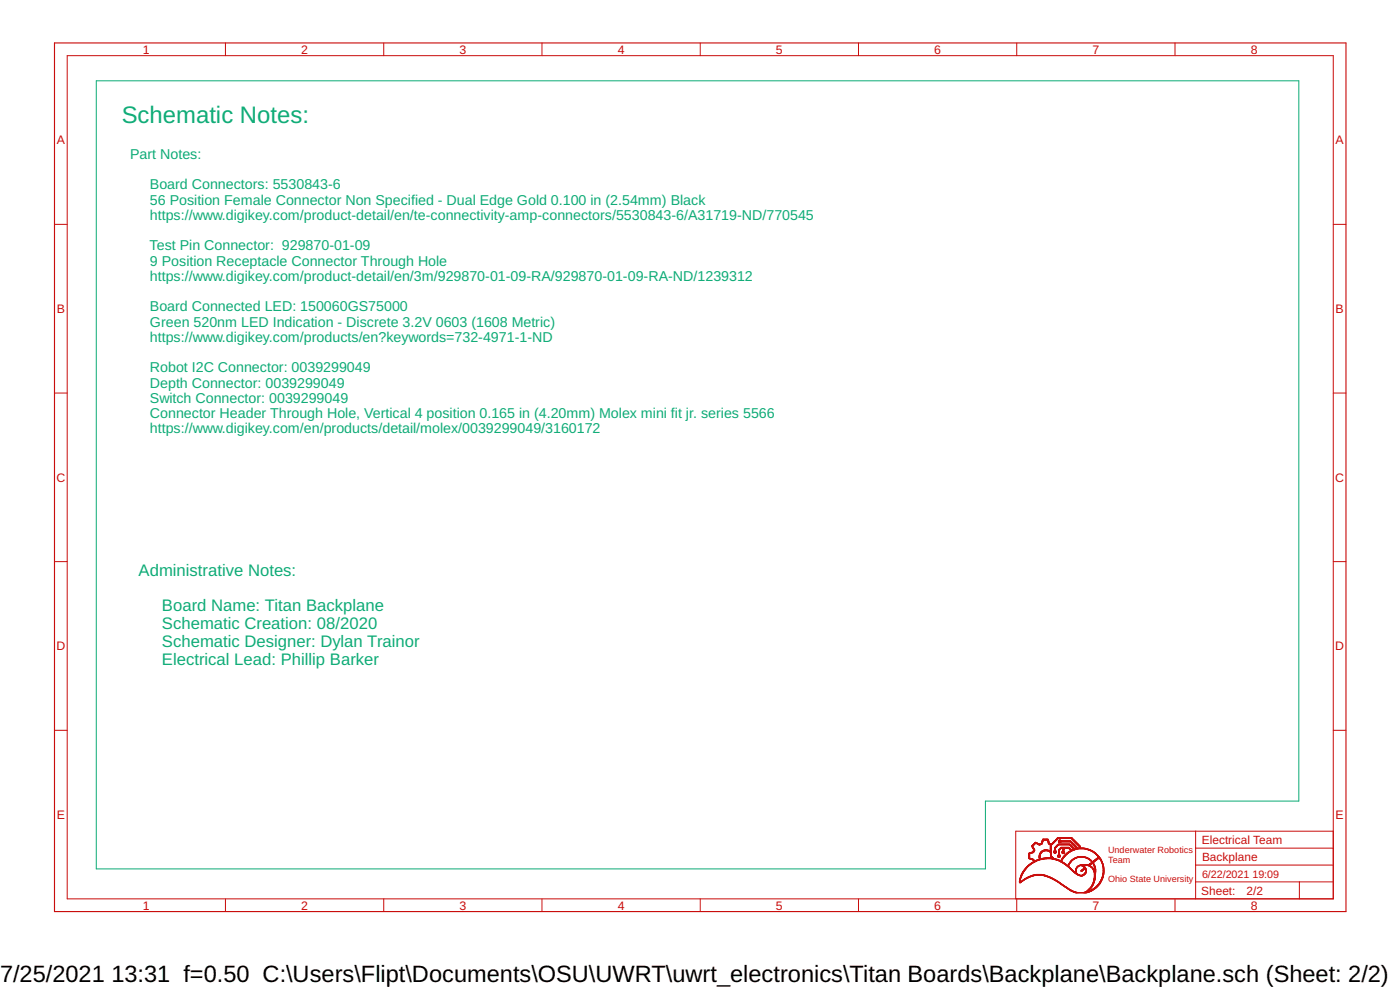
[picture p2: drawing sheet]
<svg xmlns="http://www.w3.org/2000/svg" width="210mm" height="148mm" viewBox="0 0 210 148" stroke-linecap="round" stroke-linejoin="round" font-family="sans-serif">
<defs><g id="words">
<text font-size="3.6" fill="#0dab76" x="18.2" y="18.5">Schematic Notes:</text>
<g font-size="3.5">
<text x="0" y="147.2">7/25/2021</text>
<text x="16.7" y="147.2">13:31 f=0.50 C:\Users\Flipt\Documents\OSU\UWRT\uwrt_electronics\Titan Boards\Backplane\Backplane.sch (Sheet: 2/2)</text>
</g>
<g font-size="2.5" fill="#0dab76">
<text x="20.8" y="86.3">Administrative Notes:</text>
<text x="24.3" y="91.6">Board Name: Titan Backplane</text>
<text x="24.3" y="94.3">Schematic Creation: 08/2020</text>
<text x="24.3" y="96.9">Schematic Designer: Dylan Trainor</text>
<text x="24.3" y="99.6">Electrical Lead: Phillip Barker</text>
</g>
<g font-size="2.1" fill="#0dab76">
<text x="19.5" y="23.8">Part Notes:</text>
<text x="22.5" y="28.4">Board Connectors: 5530843-6</text>
<text x="22.5" y="30.6">56 Position Female Connector Non Specified - Dual Edge Gold 0.100 in (2.54mm) Black</text>
<text x="22.5" y="32.9">https://www.digikey.com/product-detail/en/te-connectivity-amp-connectors/5530843-6/A31719-ND/770545</text>
<text x="22.4" y="37.5">Test Pin Connector: 929870-01-09</text>
<text x="22.5" y="39.8">9 Position Receptacle Connector Through Hole</text>
<text x="22.5" y="42.1">https://www.digikey.com/product-detail/en/3m/929870-01-09-RA/929870-01-09-RA-ND/1239312</text>
<text x="22.5" y="46.6">Board Connected LED: 150060GS75000</text>
<text x="22.5" y="48.9">Green 520nm LED Indication - Discrete 3.2V 0603 (1608 Metric)</text>
<text x="22.5" y="51.2">https://www.digikey.com/products/en?keywords=732-4971-1-ND</text>
<text x="22.5" y="55.8">Robot I2C Connector: 0039299049</text>
<text x="22.5" y="58.1">Depth Connector: 0039299049</text>
<text x="22.5" y="60.4">Switch Connector: 0039299049</text>
<text x="22.5" y="62.6">Connector Header Through Hole, Vertical 4 position 0.165 in (4.20mm) Molex mini fit jr. series 5566</text>
<text x="22.5" y="64.9">https://www.digikey.com/en/products/detail/molex/0039299049/3160172</text>
</g>
<g font-size="1.8" fill="#c90d0c">
<text x="21.4" y="8.1">1</text>
<text x="45.2" y="8.1">2</text>
<text x="68.9" y="8.1">3</text>
<text x="92.6" y="8.1">4</text>
<text x="116.3" y="8.1">5</text>
<text x="140.1" y="8.1">6</text>
<text x="163.8" y="8.1">7</text>
<text x="187.5" y="8.1">8</text>
<text x="8.5" y="21.6">A</text>
<text x="200.2" y="21.6">A</text>
<text x="8.5" y="46.9">B</text>
<text x="200.2" y="46.9">B</text>
<text x="8.5" y="72.2">C</text>
<text x="200.2" y="72.2">C</text>
<text x="8.5" y="97.4">D</text>
<text x="200.2" y="97.4">D</text>
<text x="8.5" y="122.7">E</text>
<text x="200.2" y="122.7">E</text>
<text x="180.2" y="126.5">Electrical Team</text>
<text x="180.2" y="129">Backplane</text>
<text x="21.4" y="136.3">1</text>
<text x="45.2" y="136.3">2</text>
<text x="68.9" y="136.3">3</text>
<text x="92.6" y="136.3">4</text>
<text x="116.3" y="136.3">5</text>
<text x="140.1" y="136.3">6</text>
<text x="163.8" y="136.3">7</text>
<text x="180.1" y="134.1">Sheet:</text>
<text x="186.9" y="134">2/2</text>
<text x="187.5" y="136.3">8</text>
</g>
<g font-size="1.6" fill="#c90d0c">
<text x="180.2" y="131.5">6/22/2021</text>
<text x="187.8" y="131.5">19:09</text>
</g>
<g font-size="1.4" fill="#c90d0c">
<text x="166.1" y="127.8">Underwater Robotics</text>
<text x="166.1" y="129.2">Team</text>
<text x="166.1" y="132.1">Ohio State University</text>
</g>
</g></defs>
<g fill="#c90d0c" stroke="#c90d0c" stroke-width=".15">
<path d="M161.3 133.7l1.6 .1z"/>
<path d="M161.2 133.7l.5 .1z"/>
<path d="M162.3 133.7l.7 .1z"/>
<path d="M161.1 133.7h.4z"/>
<path d="M162.5 133.7h.5z"/>
<path d="M162.5 133.7h.6z"/>
<path d="M161.1 133.6l.3 .1z"/>
<path d="M162.6 133.6l.6 .1z"/>
<path d="M161 133.6l.3 .1z"/>
<path d="M162.7 133.6l.5 .1z"/>
<path d="M160.9 133.6h.3z"/>
<path d="M162.7 133.6h.6z"/>
<path d="M160.9 133.6h.2z"/>
<path d="M162.8 133.6h.6z"/>
<path d="M160.8 133.6h.3z"/>
<path d="M162.8 133.6h.3z"/>
<path d="M163.1 133.6h.3z"/>
<path d="M160.8 133.5l.2 .1z"/>
<path d="M162.9 133.5l.2 .1z"/>
<path d="M163.2 133.5l.3 .1z"/>
<path d="M160.7 133.5l.3 .1z"/>
<path d="M163.3 133.5l.2 .1z"/>
<path d="M160.7 133.5h.2z"/>
<path d="M162.9 133.5h.2z"/>
<path d="M163.3 133.5h.3z"/>
<path d="M160.6 133.5h.3z"/>
<path d="M162.9 133.5h.3z"/>
<path d="M160.6 133.5h.2z"/>
<path d="M163 133.5h.2z"/>
<path d="M163.4 133.5h.2z"/>
<path d="M160.5 133.4l.3 .1z"/>
<path d="M163 133.4l.2 .1z"/>
<path d="M163.4 133.4l.3 .1z"/>
<path d="M160.5 133.4l.2 .1z"/>
<path d="M163.5 133.4l.2 .1z"/>
<path d="M160.5 133.4h.2z"/>
<path d="M163.1 133.4h.1z"/>
<path d="M163.5 133.4h.3z"/>
<path d="M160.4 133.3l.2 .1z"/>
<path d="M163.1 133.3l.2 .1z"/>
<path d="M163.6 133.3l.2 .1z"/>
<path d="M163.6 133.3l.3 .1z"/>
<path d="M160.4 133.3h.1z"/>
<path d="M163.1 133.3h.2z"/>
<path d="M163.7 133.3h.2z"/>
<path d="M160.3 133.3h.2z"/>
<path d="M163.2 133.3h.1z"/>
<path d="M160.3 133.2l.1 .1z"/>
<path d="M163.2 133.2l.2 .1z"/>
<path d="M163.8 133.2l.2 .1z"/>
<path d="M160.2 133.2l.2 .1z"/>
<path d="M163.3 133.2l.1 .1z"/>
<path d="M160.2 133.2h.1z"/>
<path d="M163.2 133.2h.2z"/>
<path d="M163.8 133.2h.2z"/>
<path d="M163.3 133.2h.1z"/>
<path d="M163.9 133.2h.2z"/>
<path d="M160.1 133.2h.2z"/>
<path d="M160.1 133.1l.2 .1z"/>
<path d="M163.3 133.1l.2 .1z"/>
<path d="M163.9 133.1l.2 .1z"/>
<path d="M160.1 133.1l.1 .1z"/>
<path d="M164 133.1l.2 .1z"/>
<path d="M160 133.1h.2z"/>
<path d="M163.4 133.1h.1z"/>
<path d="M164 133.1h.2z"/>
<path d="M160 133.1h.1z"/>
<path d="M163.4 133.1h.2z"/>
<path d="M164 133.1h.3z"/>
<path d="M160 133l.1 .1z"/>
<path d="M163.4 133l.2 .1z"/>
<path d="M164.1 133l.2 .1z"/>
<path d="M159.9 133l.2 .1z"/>
<path d="M159.9 133h.1z"/>
<path d="M163.5 133h.1z"/>
<path d="M164.2 133h.1z"/>
<path d="M164.2 133h.2z"/>
<path d="M159.8 132.9l.2 .1z"/>
<path d="M163.5 132.9l.1 .1z"/>
<path d="M164.2 132.9l.2 .1z"/>
<path d="M159.8 132.9l.1 .1z"/>
<path d="M159.7 132.9h.2z"/>
<path d="M163.5 132.9h.2z"/>
<path d="M164.3 132.9h.1z"/>
<path d="M163.6 132.9h.1z"/>
<path d="M164.3 132.9h.2z"/>
<path d="M159.7 132.8l.1 .1z"/>
<path d="M163.6 132.8l.1 .1z"/>
<path d="M164.3 132.8l.2 .1z"/>
<path d="M159.6 132.8l.2 .1z"/>
<path d="M164.4 132.8l.1 .1z"/>
<path d="M159.6 132.8h.1z"/>
<path d="M163.6 132.8h.1z"/>
<path d="M164.4 132.8h.1z"/>
<path d="M163.6 132.8h.2z"/>
<path d="M159.5 132.8h.2z"/>
<path d="M164.4 132.8h.2z"/>
<path d="M159.5 132.7l.1 .1z"/>
<path d="M163.7 132.7l.1 .1z"/>
<path d="M164.4 132.7l.2 .1z"/>
<path d="M159.4 132.7h.2z"/>
<path d="M163.7 132.7h.1z"/>
<path d="M164.5 132.7h.1z"/>
<path d="M159.4 132.7h.1z"/>
<path d="M164.5 132.7h.2z"/>
<path d="M159.3 132.6l.2 .1z"/>
<path d="M163.7 132.6l.1 .1z"/>
<path d="M164.5 132.6l.2 .1z"/>
<path d="M159.3 132.6l.1 .1z"/>
<path d="M163.7 132.6l.2 .1z"/>
<path d="M159.3 132.6h.1z"/>
<path d="M163.7 132.6h.2z"/>
<path d="M164.5 132.6h.2z"/>
<path d="M164.6 132.6h.2z"/>
<path d="M159.2 132.5l.1 .1z"/>
<path d="M163.8 132.5l.1 .1z"/>
<path d="M164.6 132.5l.2 .1z"/>
<path d="M159.1 132.5h.2z"/>
<path d="M163.8 132.5h.1z"/>
<path d="M164.6 132.5h.2z"/>
<path d="M164.7 132.5h.1z"/>
<path d="M159.1 132.5h.1z"/>
<path d="M159 132.4l.2 .1z"/>
<path d="M163.8 132.4l.1 .1z"/>
<path d="M164.7 132.4l.2 .1z"/>
<path d="M163.8 132.4l.2 .1z"/>
<path d="M159 132.4h.1z"/>
<path d="M163.8 132.4h.2z"/>
<path d="M164.7 132.4h.2z"/>
<path d="M158.9 132.4h.2z"/>
<path d="M163.9 132.4h.1z"/>
<path d="M164.8 132.4h.1z"/>
<path d="M158.9 132.3l.1 .1z"/>
<path d="M163.9 132.3l.1 .1z"/>
<path d="M164.8 132.3l.1 .1z"/>
<path d="M158.9 132.3h.1z"/>
<path d="M163.9 132.3h.1z"/>
<path d="M164.8 132.3h.2z"/>
<path d="M158.8 132.2l.1 .1z"/>
<path d="M163.9 132.2l.1 .1z"/>
<path d="M164.8 132.2l.2 .1z"/>
<path d="M152.9 132.2l.1 .1z"/>
<path d="M152.9 132.2h.1z"/>
<path d="M158.7 132.2h.2z"/>
<path d="M163.9 132.2h.1z"/>
<path d="M164.9 132.2h.1z"/>
<path d="M152.8 132.2h.3z"/>
<path d="M158.7 132.2h.1z"/>
<path d="M152.8 132.1l.1 .1z"/>
<path d="M153 132.1l.1 .1z"/>
<path d="M158.7 132.1l.1 .1z"/>
<path d="M163.9 132.1l.1 .1z"/>
<path d="M164.9 132.1l.2 .1z"/>
<path d="M158.6 132.1l.1 .1z"/>
<path d="M164.9 132.1l.1 .1z"/>
<path d="M152.8 132.1h.1z"/>
<path d="M153 132.1h.1z"/>
<path d="M158.6 132.1h.1z"/>
<path d="M163.9 132.1h.2z"/>
<path d="M164.9 132.1h.2z"/>
<path d="M153.1 132.1h.1z"/>
<path d="M158.5 132.1h.2z"/>
<path d="M164 132.1h.1z"/>
<path d="M165 132.1h.1z"/>
<path d="M152.8 132l.1 .1z"/>
<path d="M153.1 132l.1 .1z"/>
<path d="M158.5 132l.1 .1z"/>
<path d="M164 132l.1 .1z"/>
<path d="M165 132l.1 .1z"/>
<path d="M153.1 132l.2 .1z"/>
<path d="M158.4 132l.2 .1z"/>
<path d="M152.8 132h.1z"/>
<path d="M153.2 132h.1z"/>
<path d="M158.4 132h.1z"/>
<path d="M164 132h.1z"/>
<path d="M165 132h.1z"/>
<path d="M158.3 132h.2z"/>
<path d="M152.9 132h.1z"/>
<path d="M153.2 132h.2z"/>
<path d="M152.9 131.9l.1 .1z"/>
<path d="M153.2 131.9l.2 .1z"/>
<path d="M158.3 131.9l.1 .1z"/>
<path d="M164 131.9l.1 .1z"/>
<path d="M165 131.9l.1 .1z"/>
<path d="M153.3 131.9l.1 .1z"/>
<path d="M165 131.9l.2 .1z"/>
<path d="M152.9 131.9h.1z"/>
<path d="M153.3 131.9h.1z"/>
<path d="M158.2 131.9h.2z"/>
<path d="M164 131.9h.1z"/>
<path d="M165 131.9h.2z"/>
<path d="M153.3 131.9h.2z"/>
<path d="M165.1 131.9h.1z"/>
<path d="M152.9 131.8l.1 .1z"/>
<path d="M153.4 131.8l.1 .1z"/>
<path d="M158.2 131.8l.1 .1z"/>
<path d="M164 131.8l.1 .1z"/>
<path d="M165.1 131.8l.1 .1z"/>
<path d="M158.1 131.8l.2 .1z"/>
<path d="M152.9 131.8h.1z"/>
<path d="M153.4 131.8h.2z"/>
<path d="M158.1 131.8h.1z"/>
<path d="M164 131.8h.1z"/>
<path d="M165.1 131.8h.1z"/>
<path d="M158 131.8h.2z"/>
<path d="M153.5 131.8h.1z"/>
<path d="M152.9 131.7l.1 .1z"/>
<path d="M153.5 131.7l.2 .1z"/>
<path d="M157.9 131.7l.2 .1z"/>
<path d="M164 131.7l.1 .1z"/>
<path d="M165.1 131.7l.1 .1z"/>
<path d="M164 131.7l.2 .1z"/>
<path d="M152.9 131.7h.1z"/>
<path d="M153.6 131.7h.1z"/>
<path d="M157.9 131.7h.2z"/>
<path d="M164 131.7h.2z"/>
<path d="M165.1 131.7h.2z"/>
<path d="M153.6 131.7h.2z"/>
<path d="M157.8 131.7h.2z"/>
<path d="M152.9 131.6l.1 .1z"/>
<path d="M153.7 131.6l.1 .1z"/>
<path d="M157.8 131.6l.1 .1z"/>
<path d="M164 131.6l.2 .1z"/>
<path d="M165.2 131.6l.1 .1z"/>
<path d="M153.7 131.6l.2 .1z"/>
<path d="M157.7 131.6l.2 .1z"/>
<path d="M153.8 131.6h.1z"/>
<path d="M157.6 131.6h.3z"/>
<path d="M164 131.6h.2z"/>
<path d="M165.2 131.6h.1z"/>
<path d="M153.8 131.6h.2z"/>
<path d="M157.6 131.6h.2z"/>
<path d="M153 131.5v.1z"/>
<path d="M153.9 131.5l.2 .1z"/>
<path d="M157.5 131.5l.3 .1z"/>
<path d="M164 131.5l.2 .1z"/>
<path d="M165.2 131.5l.1 .1z"/>
<path d="M153 131.5l.1 .1z"/>
<path d="M157.5 131.5l.2 .1z"/>
<path d="M164.1 131.5l.1 .1z"/>
<path d="M165.2 131.5l.2 .1z"/>
<path d="M153 131.5h.1z"/>
<path d="M153.9 131.5h.3z"/>
<path d="M157.4 131.5h.2z"/>
<path d="M164.1 131.5h.1z"/>
<path d="M165.2 131.5h.2z"/>
<path d="M154 131.5h.2z"/>
<path d="M153 131.4l.1 .1z"/>
<path d="M154 131.4l.2 .1z"/>
<path d="M157.3 131.4l.2 .1z"/>
<path d="M164.1 131.4l.1 .1z"/>
<path d="M165.2 131.4l.2 .1z"/>
<path d="M154.1 131.4l.2 .1z"/>
<path d="M153 131.4h.1z"/>
<path d="M154.1 131.4h.2z"/>
<path d="M157.2 131.4h.3z"/>
<path d="M164.1 131.4h.1z"/>
<path d="M165.2 131.4h.2z"/>
<path d="M154.2 131.4h.2z"/>
<path d="M157.2 131.4h.2z"/>
<path d="M157.1 131.4h.3z"/>
<path d="M165.3 131.4h.1z"/>
<path d="M153 131.3l.1 .1z"/>
<path d="M154.2 131.3l.3 .1z"/>
<path d="M157.1 131.3l.3 .1z"/>
<path d="M164.1 131.3l.1 .1z"/>
<path d="M165.3 131.3l.1 .1z"/>
<path d="M154.3 131.3l.2 .1z"/>
<path d="M157 131.3l.3 .1z"/>
<path d="M153 131.3h.1z"/>
<path d="M154.3 131.3h.3z"/>
<path d="M156.9 131.3h.3z"/>
<path d="M164.1 131.3h.1z"/>
<path d="M165.3 131.3h.1z"/>
<path d="M154.4 131.3h.3z"/>
<path d="M153 131.3h.2z"/>
<path d="M156.8 131.3h.3z"/>
<path d="M153.1 131.2l.1 .1z"/>
<path d="M154.5 131.2l.3 .1z"/>
<path d="M156.7 131.2l.3 .1z"/>
<path d="M164.1 131.2l.1 .1z"/>
<path d="M165.3 131.2l.1 .1z"/>
<path d="M154.5 131.2l.4 .1z"/>
<path d="M156.6 131.2l.4 .1z"/>
<path d="M162 131.2l.3 .1z"/>
<path d="M153.1 131.2h.1z"/>
<path d="M154.6 131.2h.4z"/>
<path d="M156.5 131.2h.4z"/>
<path d="M161.9 131.2h.4z"/>
<path d="M164.1 131.2h.1z"/>
<path d="M165.3 131.2h.1z"/>
<path d="M153.1 131.1l.1 .1z"/>
<path d="M154.7 131.1l.4 .1z"/>
<path d="M156.4 131.1l.4 .1z"/>
<path d="M161.8 131.1l.6 .1z"/>
<path d="M164.1 131.1l.1 .1z"/>
<path d="M165.3 131.1l.1 .1z"/>
<path d="M154.7 131.1l.6 .1z"/>
<path d="M156.3 131.1l.5 .1z"/>
<path d="M153.1 131.1h.1z"/>
<path d="M154.8 131.1h.5z"/>
<path d="M156.2 131.1h.5z"/>
<path d="M161.7 131.1h.3z"/>
<path d="M162.2 131.1h.3z"/>
<path d="M164.1 131.1h.1z"/>
<path d="M154.9 131.1h1.7z"/>
<path d="M161.6 131.1h.3z"/>
<path d="M162.3 131.1h.2z"/>
<path d="M155 131.1h1.5z"/>
<path d="M161.6 131.1h.2z"/>
<path d="M165.3 131.1h.2z"/>
<path d="M153.1 131l.1 .1z"/>
<path d="M155.1 131l1.3 .1z"/>
<path d="M161.6 131l.2 .1z"/>
<path d="M162.3 131l.3 .1z"/>
<path d="M164.1 131l.1 .1z"/>
<path d="M165.3 131l.2 .1z"/>
<path d="M155.3 131l.9 .1z"/>
<path d="M161.5 131l.2 .1z"/>
<path d="M162.4 131l.2 .1z"/>
<path d="M153.1 131h.2z"/>
<path d="M155.4 131h.7z"/>
<path d="M161.5 131h.2z"/>
<path d="M162.4 131h.2z"/>
<path d="M164.1 131h.1z"/>
<path d="M165.4 131h.1z"/>
<path d="M161.5 131h.1z"/>
<path d="M162.5 131h.1z"/>
<path d="M153.2 131h.1z"/>
<path d="M161.4 131h.2z"/>
<path d="M162.5 131h.2z"/>
<path d="M153.2 130.9l.1 .1z"/>
<path d="M161.4 130.9l.2 .1z"/>
<path d="M162.5 130.9l.2 .1z"/>
<path d="M164.1 130.9l.1 .1z"/>
<path d="M165.4 130.9l.1 .1z"/>
<path d="M161.4 130.9l.1 .1z"/>
<path d="M153.2 130.9h.1z"/>
<path d="M161.3 130.9h.2z"/>
<path d="M162.6 130.9h.1z"/>
<path d="M164.1 130.9h.1z"/>
<path d="M165.4 130.9h.1z"/>
<path d="M162.6 130.9h.2z"/>
<path d="M164.1 130.9h.2z"/>
<path d="M153.2 130.8l.2 .1z"/>
<path d="M161.2 130.8l.3 .1z"/>
<path d="M162.6 130.8l.2 .1z"/>
<path d="M164.1 130.8l.2 .1z"/>
<path d="M165.4 130.8l.1 .1z"/>
<path d="M161.2 130.8l.2 .1z"/>
<path d="M153.2 130.8h.2z"/>
<path d="M161.2 130.8h.2z"/>
<path d="M162.7 130.8h.1z"/>
<path d="M164.1 130.8h.2z"/>
<path d="M165.4 130.8h.1z"/>
<path d="M153.3 130.8h.1z"/>
<path d="M153.3 130.7l.1 .1z"/>
<path d="M161.1 130.7l.2 .1z"/>
<path d="M161.3 130.7l.1 .1z"/>
<path d="M162.7 130.7l.1 .1z"/>
<path d="M164.1 130.7l.2 .1z"/>
<path d="M165.4 130.7l.1 .1z"/>
<path d="M161.1 130.7l.1 .1z"/>
<path d="M162.7 130.7l.2 .1z"/>
<path d="M164.1 130.7l.1 .1z"/>
<path d="M153.3 130.7h.1z"/>
<path d="M161.1 130.7h.1z"/>
<path d="M161.3 130.7h.1z"/>
<path d="M162.7 130.7h.1z"/>
<path d="M164.1 130.7h.2z"/>
<path d="M165.4 130.7h.1z"/>
<path d="M161 130.7h.2z"/>
<path d="M162.7 130.7h.2z"/>
<path d="M164 130.7h.3z"/>
<path d="M153.3 130.6l.2 .1z"/>
<path d="M161 130.6l.1 .1z"/>
<path d="M161.3 130.6l.1 .1z"/>
<path d="M162.7 130.6l.2 .1z"/>
<path d="M164 130.6l.3 .1z"/>
<path d="M165.4 130.6l.1 .1z"/>
<path d="M153.4 130.6l.1 .1z"/>
<path d="M162.8 130.6l.1 .1z"/>
<path d="M164 130.6l.1 .1z"/>
<path d="M164.2 130.6l.1 .1z"/>
<path d="M153.4 130.6h.1z"/>
<path d="M161 130.6h.1z"/>
<path d="M161.3 130.6h.1z"/>
<path d="M162.8 130.6h.1z"/>
<path d="M164 130.6h.1z"/>
<path d="M164.2 130.6h.1z"/>
<path d="M165.4 130.6h.1z"/>
<path d="M160.9 130.6h.2z"/>
<path d="M153.4 130.5l.1 .1z"/>
<path d="M160.9 130.5l.1 .1z"/>
<path d="M161.3 130.5l.1 .1z"/>
<path d="M162.8 130.5l.1 .1z"/>
<path d="M164 130.5l.1 .1z"/>
<path d="M164.2 130.5l.1 .1z"/>
<path d="M165.4 130.5l.1 .1z"/>
<path d="M162.1 130.5l.1 .1z"/>
<path d="M153.4 130.5h.2z"/>
<path d="M160.8 130.5h.2z"/>
<path d="M161.3 130.5h.1z"/>
<path d="M162.1 130.5h.1z"/>
<path d="M162.8 130.5h.1z"/>
<path d="M164 130.5h.1z"/>
<path d="M164.2 130.5h.1z"/>
<path d="M165.4 130.5h.1z"/>
<path d="M160.8 130.5h.1z"/>
<path d="M153.5 130.5h.1z"/>
<path d="M162.1 130.5h.2z"/>
<path d="M153.5 130.4l.1 .1z"/>
<path d="M160.8 130.4l.1 .1z"/>
<path d="M161.3 130.4l.1 .1z"/>
<path d="M162.1 130.4l.2 .1z"/>
<path d="M162.8 130.4l.1 .1z"/>
<path d="M164 130.4l.1 .1z"/>
<path d="M164.2 130.4l.1 .1z"/>
<path d="M165.4 130.4l.1 .1z"/>
<path d="M160.7 130.4l.2 .1z"/>
<path d="M153.5 130.4h.1z"/>
<path d="M160.7 130.4h.1z"/>
<path d="M161.3 130.4h.1z"/>
<path d="M162.1 130.4h.2z"/>
<path d="M162.8 130.4h.1z"/>
<path d="M164 130.4h.1z"/>
<path d="M164.2 130.4h.1z"/>
<path d="M165.4 130.4h.1z"/>
<path d="M162.1 130.4h.3z"/>
<path d="M153.6 130.3v.1z"/>
<path d="M160.7 130.3l.1 .1z"/>
<path d="M161.3 130.3l.1 .1z"/>
<path d="M162.2 130.3l.2 .1z"/>
<path d="M162.8 130.3l.1 .1z"/>
<path d="M163.9 130.3l.2 .1z"/>
<path d="M164.2 130.3l.1 .1z"/>
<path d="M165.4 130.3l.1 .1z"/>
<path d="M153.6 130.3l.1 .1z"/>
<path d="M163.9 130.3l.1 .1z"/>
<path d="M153.6 130.3h.1z"/>
<path d="M160.6 130.3h.1z"/>
<path d="M161.3 130.3h.1z"/>
<path d="M162.2 130.3h.3z"/>
<path d="M162.8 130.3h.1z"/>
<path d="M163.9 130.3h.1z"/>
<path d="M164.2 130.3h.1z"/>
<path d="M165.4 130.3h.1z"/>
<path d="M162.3 130.3h.2z"/>
<path d="M153.6 130.2l.2 .1z"/>
<path d="M160.5 130.2l.2 .1z"/>
<path d="M161.3 130.2l.1 .1z"/>
<path d="M162.3 130.2l.3 .1z"/>
<path d="M162.7 130.2l.2 .1z"/>
<path d="M163.9 130.2l.1 .1z"/>
<path d="M164.2 130.2l.1 .1z"/>
<path d="M165.4 130.2l.1 .1z"/>
<path d="M153.6 130.2h.2z"/>
<path d="M160.5 130.2h.2z"/>
<path d="M161.3 130.2h.1z"/>
<path d="M162.3 130.2h.3z"/>
<path d="M162.7 130.2h.2z"/>
<path d="M163.9 130.2h.1z"/>
<path d="M164.2 130.2h.1z"/>
<path d="M165.4 130.2h.1z"/>
<path d="M153.7 130.2h.1z"/>
<path d="M160.5 130.2h.1z"/>
<path d="M162.4 130.2h.2z"/>
<path d="M162.7 130.2h.1z"/>
<path d="M163.8 130.2h.1z"/>
<path d="M153.7 130.1l.1 .1z"/>
<path d="M160.5 130.1l.1 .1z"/>
<path d="M161.3 130.1l.1 .1z"/>
<path d="M162.5 130.1l.3 .1z"/>
<path d="M163.8 130.1l.1 .1z"/>
<path d="M164.2 130.1l.1 .1z"/>
<path d="M165.4 130.1l.1 .1z"/>
<path d="M160.4 130.1l.1 .1z"/>
<path d="M153.8 130.1h.1z"/>
<path d="M160.4 130.1h.1z"/>
<path d="M161.3 130.1h.1z"/>
<path d="M162.5 130.1h.3z"/>
<path d="M163.8 130.1h.1z"/>
<path d="M164.2 130.1h.1z"/>
<path d="M165.4 130.1h.1z"/>
<path d="M153.8 130l.1 .1z"/>
<path d="M160.4 130l.1 .1z"/>
<path d="M161.4 130v.1z"/>
<path d="M162.5 130l.3 .1z"/>
<path d="M163.8 130l.1 .1z"/>
<path d="M164.2 130l.1 .1z"/>
<path d="M165.4 130l.1 .1z"/>
<path d="M161.4 130l.1 .1z"/>
<path d="M162.6 130l.2 .1z"/>
<path d="M163.7 130l.2 .1z"/>
<path d="M153.8 130h.1z"/>
<path d="M160.3 130h.2z"/>
<path d="M161.4 130h.1z"/>
<path d="M162.6 130h.2z"/>
<path d="M163.7 130h.2z"/>
<path d="M164.2 130h.1z"/>
<path d="M165.4 130h.1z"/>
<path d="M160.3 130h.1z"/>
<path d="M162.6 130h.1z"/>
<path d="M163.7 130h.1z"/>
<path d="M164.1 130h.1z"/>
<path d="M153.8 130h.2z"/>
<path d="M153.9 129.9l.1 .1z"/>
<path d="M160.3 129.9l.1 .1z"/>
<path d="M161.4 129.9l.1 .1z"/>
<path d="M162.6 129.9l.1 .1z"/>
<path d="M163.7 129.9l.1 .1z"/>
<path d="M164.1 129.9l.1 .1z"/>
<path d="M165.4 129.9l.1 .1z"/>
<path d="M160.2 129.9l.2 .1z"/>
<path d="M162.5 129.9l.2 .1z"/>
<path d="M163.6 129.9l.1 .1z"/>
<path d="M153.9 129.9h.1z"/>
<path d="M160.2 129.9h.2z"/>
<path d="M161.4 129.9h.2z"/>
<path d="M162.5 129.9h.2z"/>
<path d="M163.6 129.9h.1z"/>
<path d="M164.1 129.9h.1z"/>
<path d="M165.4 129.9h.1z"/>
<path d="M153.9 129.9h.2z"/>
<path d="M160.2 129.9h.1z"/>
<path d="M161.5 129.9h.1z"/>
<path d="M162.5 129.9h.1z"/>
<path d="M163.5 129.9h.2z"/>
<path d="M154 129.8l.1 .1z"/>
<path d="M160.1 129.8l.2 .1z"/>
<path d="M161.5 129.8l.1 .1z"/>
<path d="M162.4 129.8l.2 .1z"/>
<path d="M163.5 129.8l.2 .1z"/>
<path d="M164.1 129.8l.1 .1z"/>
<path d="M165.4 129.8l.1 .1z"/>
<path d="M163.4 129.8l.2 .1z"/>
<path d="M154 129.8h.1z"/>
<path d="M160.1 129.8h.1z"/>
<path d="M161.5 129.8h.2z"/>
<path d="M162.4 129.8h.2z"/>
<path d="M163.4 129.8h.2z"/>
<path d="M164.1 129.8h.1z"/>
<path d="M165.4 129.8h.1z"/>
<path d="M154 129.8h.2z"/>
<path d="M160 129.8h.2z"/>
<path d="M161.6 129.8h.1z"/>
<path d="M162.3 129.8h.2z"/>
<path d="M154.1 129.8h.1z"/>
<path d="M163.4 129.8h.1z"/>
<path d="M154.1 129.7l.1 .1z"/>
<path d="M160 129.7l.2 .1z"/>
<path d="M161.6 129.7l.2 .1z"/>
<path d="M162.3 129.7l.2 .1z"/>
<path d="M163.3 129.7l.2 .1z"/>
<path d="M164 129.7l.2 .1z"/>
<path d="M165.4 129.7v.1z"/>
<path d="M162.2 129.7l.3 .1z"/>
<path d="M164 129.7l.1 .1z"/>
<path d="M154.1 129.7h.1z"/>
<path d="M160 129.7h.1z"/>
<path d="M160.1 129.7h.1z"/>
<path d="M161.7 129.7h.2z"/>
<path d="M162.2 129.7h.2z"/>
<path d="M163.2 129.7h.2z"/>
<path d="M164 129.7h.1z"/>
<path d="M154.1 129.7h.2z"/>
<path d="M159.9 129.7h.2z"/>
<path d="M162.1 129.7h.3z"/>
<path d="M165.3 129.7h.1z"/>
<path d="M154.2 129.6l.1 .1z"/>
<path d="M159.9 129.6l.2 .1z"/>
<path d="M160.1 129.6l.1 .1z"/>
<path d="M161.8 129.6l.5 .1z"/>
<path d="M163.1 129.6l.3 .1z"/>
<path d="M164 129.6l.1 .1z"/>
<path d="M165.3 129.6l.1 .1z"/>
<path d="M159.9 129.6l.1 .1z"/>
<path d="M163 129.6l.4 .1z"/>
<path d="M154.2 129.6h.1z"/>
<path d="M159.8 129.6h.2z"/>
<path d="M160.1 129.6h.2z"/>
<path d="M161.9 129.6h.4z"/>
<path d="M162.8 129.6h.6z"/>
<path d="M164 129.6h.1z"/>
<path d="M165.3 129.6h.1z"/>
<path d="M154.2 129.6h.2z"/>
<path d="M160.2 129.6h.1z"/>
<path d="M162 129.6h1.4z"/>
<path d="M154.3 129.6h.1z"/>
<path d="M162.1 129.6h1z"/>
<path d="M163.2 129.6h.2z"/>
<path d="M154.3 129.5l.2 .1z"/>
<path d="M159.7 129.5l.2 .1z"/>
<path d="M160.2 129.5l.1 .1z"/>
<path d="M162.2 129.5l.8 .1z"/>
<path d="M163.2 129.5l.3 .1z"/>
<path d="M164 129.5l.1 .1z"/>
<path d="M165.3 129.5l.1 .1z"/>
<path d="M162.3 129.5l.6 .1z"/>
<path d="M164 129.5v.1z"/>
<path d="M154.4 129.5h.1z"/>
<path d="M159.7 129.5h.2z"/>
<path d="M160.2 129.5h.1z"/>
<path d="M163.3 129.5h.2z"/>
<path d="M165.3 129.5h.1z"/>
<path d="M163.9 129.5h.2z"/>
<path d="M154.4 129.5h.2z"/>
<path d="M159.6 129.5h.2z"/>
<path d="M163.3 129.5h.3z"/>
<path d="M163.9 129.5h.1z"/>
<path d="M154.5 129.4l.1 .1z"/>
<path d="M159.6 129.4l.2 .1z"/>
<path d="M160.2 129.4l.1 .1z"/>
<path d="M163.3 129.4l.3 .1z"/>
<path d="M163.9 129.4l.1 .1z"/>
<path d="M165.3 129.4l.1 .1z"/>
<path d="M159.6 129.4l.1 .1z"/>
<path d="M160.3 129.4v.1z"/>
<path d="M163.4 129.4l.2 .1z"/>
<path d="M154.5 129.4h.1z"/>
<path d="M159.6 129.4h.1z"/>
<path d="M160.3 129.4h.1z"/>
<path d="M163.4 129.4h.3z"/>
<path d="M163.9 129.4h.1z"/>
<path d="M165.3 129.4h.1z"/>
<path d="M154.5 129.4h.2z"/>
<path d="M159.5 129.4h.2z"/>
<path d="M154.5 129.3l.2 .1z"/>
<path d="M159.5 129.3l.2 .1z"/>
<path d="M160.3 129.3l.1 .1z"/>
<path d="M163.4 129.3l.3 .1z"/>
<path d="M163.9 129.3l.1 .1z"/>
<path d="M165.3 129.3l.1 .1z"/>
<path d="M154.6 129.3l.1 .1z"/>
<path d="M159.4 129.3l.2 .1z"/>
<path d="M163.5 129.3l.3 .1z"/>
<path d="M163.9 129.3v.1z"/>
<path d="M165.2 129.3l.1 .1z"/>
<path d="M154.6 129.3h.1z"/>
<path d="M159.4 129.3h.2z"/>
<path d="M160.3 129.3h.1z"/>
<path d="M163.5 129.3h.3z"/>
<path d="M165.2 129.3h.1z"/>
<path d="M154.6 129.3h.2z"/>
<path d="M163.6 129.3h.2z"/>
<path d="M163.8 129.3h.1z"/>
<path d="M154.7 129.3h.2z"/>
<path d="M159.3 129.3h.3z"/>
<path d="M160.3 129.3h.2z"/>
<path d="M163.6 129.3h.3z"/>
<path d="M154.7 129.2l.2 .1z"/>
<path d="M159.3 129.2l.2 .1z"/>
<path d="M160.4 129.2v.1z"/>
<path d="M163.6 129.2l.3 .1z"/>
<path d="M165.2 129.2l.1 .1z"/>
<path d="M160.4 129.2l.1 .1z"/>
<path d="M154.7 129.2h.3z"/>
<path d="M159.2 129.2h.2z"/>
<path d="M160.4 129.2h.1z"/>
<path d="M163.7 129.2h.2z"/>
<path d="M165.2 129.2h.1z"/>
<path d="M154.8 129.2h.2z"/>
<path d="M163.7 129.2h.3z"/>
<path d="M154.9 129.2h.1z"/>
<path d="M154.9 129.1l.2 .1z"/>
<path d="M159.1 129.1l.2 .1z"/>
<path d="M160.4 129.1l.1 .1z"/>
<path d="M163.7 129.1l.3 .1z"/>
<path d="M165.2 129.1v.1z"/>
<path d="M160.4 129.1l.2 .1z"/>
<path d="M155 129.1h.2z"/>
<path d="M159 129.1h.3z"/>
<path d="M160.5 129.1h.1z"/>
<path d="M163.7 129.1h.1z"/>
<path d="M163.8 129.1h.3z"/>
<path d="M165.1 129.1h.1z"/>
<path d="M159 129.1h.2z"/>
<path d="M155 129.1h.3z"/>
<path d="M158.9 129.1h.3z"/>
<path d="M163.6 129.1h.2z"/>
<path d="M163.9 129.1h.2z"/>
<path d="M155 129l.3 .1z"/>
<path d="M158.9 129l.3 .1z"/>
<path d="M160.5 129l.2 .1z"/>
<path d="M163.6 129l.1 .1z"/>
<path d="M163.9 129l.2 .1z"/>
<path d="M165.1 129l.1 .1z"/>
<path d="M154.9 129l.5 .1z"/>
<path d="M160.5 129l.1 .1z"/>
<path d="M163.9 129l.3 .1z"/>
<path d="M154.9 129h.2z"/>
<path d="M155.2 129h.2z"/>
<path d="M158.8 129h.4z"/>
<path d="M160.5 129h.2z"/>
<path d="M163.6 129h.1z"/>
<path d="M164 129h.2z"/>
<path d="M165.1 129h.1z"/>
<path d="M154.9 128.9l.1 .1z"/>
<path d="M155.2 128.9l.2 .1z"/>
<path d="M158.8 128.9l.2 .1z"/>
<path d="M159 128.9l.2 .1z"/>
<path d="M160.6 128.9l.1 .1z"/>
<path d="M163.5 128.9l.2 .1z"/>
<path d="M164 128.9l.2 .1z"/>
<path d="M165.1 128.9l.1 .1z"/>
<path d="M155.2 128.9l.3 .1z"/>
<path d="M158.7 128.9l.3 .1z"/>
<path d="M159.1 128.9l.1 .1z"/>
<path d="M164 128.9l.3 .1z"/>
<path d="M154.9 128.9h.2z"/>
<path d="M155.3 128.9h.3z"/>
<path d="M158.7 128.9h.2z"/>
<path d="M159.1 128.9h.1z"/>
<path d="M160.6 128.9h.1z"/>
<path d="M163.5 128.9h.1z"/>
<path d="M164 128.9h.3z"/>
<path d="M165.1 128.9h.1z"/>
<path d="M154.9 128.9h.1z"/>
<path d="M155.4 128.9h.2z"/>
<path d="M158.6 128.9h.3z"/>
<path d="M160.6 128.9h.2z"/>
<path d="M164.1 128.9h.2z"/>
<path d="M155.4 128.9h.3z"/>
<path d="M158.5 128.9h.3z"/>
<path d="M160.7 128.9h.1z"/>
<path d="M163.4 128.9h.2z"/>
<path d="M165 128.9h.1z"/>
<path d="M154.9 128.8l.1 .1z"/>
<path d="M155.4 128.8l.3 .1z"/>
<path d="M158.5 128.8l.3 .1z"/>
<path d="M159.1 128.8l.1 .1z"/>
<path d="M160.7 128.8l.1 .1z"/>
<path d="M163.4 128.8l.2 .1z"/>
<path d="M164.1 128.8l.3 .1z"/>
<path d="M165 128.8l.1 .1z"/>
<path d="M155.5 128.8l.3 .1z"/>
<path d="M158.4 128.8l.3 .1z"/>
<path d="M163.4 128.8l.1 .1z"/>
<path d="M154.9 128.8h.1z"/>
<path d="M155.6 128.8h.3z"/>
<path d="M158.3 128.8h.4z"/>
<path d="M159.1 128.8h.2z"/>
<path d="M160.7 128.8h.2z"/>
<path d="M163.4 128.8h.1z"/>
<path d="M164.2 128.8h.2z"/>
<path d="M165 128.8h.1z"/>
<path d="M158.3 128.8h.3z"/>
<path d="M160.8 128.8h.1z"/>
<path d="M154.8 128.8h.2z"/>
<path d="M155.7 128.8h.3z"/>
<path d="M158.2 128.8h.4z"/>
<path d="M159.2 128.8h.1z"/>
<path d="M163.3 128.8h.1z"/>
<path d="M164.2 128.8h.3z"/>
<path d="M154.7 128.7l.3 .1z"/>
<path d="M155.7 128.7l.4 .1z"/>
<path d="M158.1 128.7l.4 .1z"/>
<path d="M159.2 128.7l.1 .1z"/>
<path d="M160.8 128.7l.2 .1z"/>
<path d="M163.3 128.7l.1 .1z"/>
<path d="M164.3 128.7l.2 .1z"/>
<path d="M165 128.7l.1 .1z"/>
<path d="M154.6 128.7l.3 .1z"/>
<path d="M155.8 128.7l.4 .1z"/>
<path d="M158 128.7l.5 .1z"/>
<path d="M160.9 128.7l.1 .1z"/>
<path d="M165 128.7v.1z"/>
<path d="M154.6 128.7h.3z"/>
<path d="M155.9 128.7h.5z"/>
<path d="M157.9 128.7h.5z"/>
<path d="M159.2 128.7h.1z"/>
<path d="M160.9 128.7h.1z"/>
<path d="M163.2 128.7h.2z"/>
<path d="M164.3 128.7h.3z"/>
<path d="M164.9 128.7h.2z"/>
<path d="M154.5 128.7h.3z"/>
<path d="M155.9 128.7h.6z"/>
<path d="M157.8 128.7h.5z"/>
<path d="M160.9 128.7h.2z"/>
<path d="M163.2 128.7h.1z"/>
<path d="M164.9 128.7h.1z"/>
<path d="M154.4 128.7h.3z"/>
<path d="M155.9 128.7h.7z"/>
<path d="M157.7 128.7h.5z"/>
<path d="M159.2 128.7h.2z"/>
<path d="M164.4 128.7h.2z"/>
<path d="M154.3 128.6l.3 .1z"/>
<path d="M155.9 128.6l.1 .1z"/>
<path d="M156.1 128.6l.8 .1z"/>
<path d="M157.6 128.6l.5 .1z"/>
<path d="M159.2 128.6l.2 .1z"/>
<path d="M161 128.6l.1 .1z"/>
<path d="M163.1 128.6l.2 .1z"/>
<path d="M164.4 128.6l.3 .1z"/>
<path d="M164.9 128.6l.1 .1z"/>
<path d="M155.8 128.6l.2 .1z"/>
<path d="M156.2 128.6l1.9 .1z"/>
<path d="M161 128.6l.2 .1z"/>
<path d="M163.1 128.6l.1 .1z"/>
<path d="M154.3 128.6h.2z"/>
<path d="M155.8 128.6h.2z"/>
<path d="M156.3 128.6h1.7z"/>
<path d="M159.3 128.6h.1z"/>
<path d="M161 128.6h.2z"/>
<path d="M163 128.6h.2z"/>
<path d="M164.4 128.6h.3z"/>
<path d="M164.9 128.6h.1z"/>
<path d="M154.2 128.6h.2z"/>
<path d="M156.4 128.6h1.6z"/>
<path d="M161.1 128.6h.2z"/>
<path d="M164.5 128.6h.3z"/>
<path d="M164.8 128.6h.2z"/>
<path d="M154.2 128.5l.2 .1z"/>
<path d="M155.8 128.5l.1 .1z"/>
<path d="M156.5 128.5l1.4 .1z"/>
<path d="M159.3 128.5l.1 .1z"/>
<path d="M161.1 128.5l.2 .1z"/>
<path d="M162.9 128.5l.2 .1z"/>
<path d="M164.5 128.5l.3 .1z"/>
<path d="M164.8 128.5l.2 .1z"/>
<path d="M156.7 128.5l.9 .1z"/>
<path d="M157.8 128.5l.1 .1z"/>
<path d="M161.2 128.5l.2 .1z"/>
<path d="M164.5 128.5l.4 .1z"/>
<path d="M154.2 128.5h.2z"/>
<path d="M155.8 128.5h.1z"/>
<path d="M157.8 128.5h.1z"/>
<path d="M159.3 128.5h.1z"/>
<path d="M161.2 128.5h.2z"/>
<path d="M162.8 128.5h.2z"/>
<path d="M164.6 128.5h.3z"/>
<path d="M157.7 128.5h.2z"/>
<path d="M159.3 128.5h.2z"/>
<path d="M161.3 128.5h.2z"/>
<path d="M162.7 128.5h.3z"/>
<path d="M154.2 128.4l.2 .1z"/>
<path d="M155.8 128.4l.1 .1z"/>
<path d="M157.7 128.4l.1 .1z"/>
<path d="M159.4 128.4l.1 .1z"/>
<path d="M161.4 128.4l.2 .1z"/>
<path d="M162.6 128.4l.3 .1z"/>
<path d="M164.7 128.4l.2 .1z"/>
<path d="M158.7 128.4l.2 .1z"/>
<path d="M161.4 128.4l.4 .1z"/>
<path d="M162.5 128.4l.3 .1z"/>
<path d="M164.7 128.4l.1 .1z"/>
<path d="M154.2 128.4h.2z"/>
<path d="M155.8 128.4h.1z"/>
<path d="M157.6 128.4h.2z"/>
<path d="M158.7 128.4h.2z"/>
<path d="M159.4 128.4h.2z"/>
<path d="M161.5 128.4h.4z"/>
<path d="M162.4 128.4h.4z"/>
<path d="M164.7 128.4h.1z"/>
<path d="M158.6 128.4h.3z"/>
<path d="M159.4 128.4h.1z"/>
<path d="M161.6 128.4h1.1z"/>
<path d="M161.6 128.4h1z"/>
<path d="M154.2 128.3l.2 .1z"/>
<path d="M155.8 128.3l.1 .1z"/>
<path d="M157.6 128.3l.1 .1z"/>
<path d="M158.6 128.3l.2 .1z"/>
<path d="M158.8 128.3l.1 .1z"/>
<path d="M159.4 128.3l.2 .1z"/>
<path d="M161.8 128.3l.7 .1z"/>
<path d="M164.7 128.3l.1 .1z"/>
<path d="M157.5 128.3l.2 .1z"/>
<path d="M158.6 128.3l.1 .1z"/>
<path d="M158.8 128.3l.2 .1z"/>
<path d="M159.5 128.3l.1 .1z"/>
<path d="M161.9 128.3l.4 .1z"/>
<path d="M164.6 128.3l.2 .1z"/>
<path d="M154.2 128.3h.2z"/>
<path d="M155.8 128.3h.1z"/>
<path d="M157.5 128.3h.2z"/>
<path d="M158.6 128.3h.1z"/>
<path d="M158.8 128.3h.2z"/>
<path d="M159.5 128.3h.1z"/>
<path d="M164.6 128.3h.2z"/>
<path d="M158.9 128.3h.1z"/>
<path d="M159.5 128.3h.2z"/>
<path d="M164.6 128.3h.1z"/>
<path d="M154.2 128.2l.2 .1z"/>
<path d="M155.8 128.2l.1 .1z"/>
<path d="M157.5 128.2l.1 .1z"/>
<path d="M158.6 128.2l.1 .1z"/>
<path d="M158.9 128.2l.1 .1z"/>
<path d="M159.5 128.2l.2 .1z"/>
<path d="M164.6 128.2l.1 .1z"/>
<path d="M154.2 128.2h.2z"/>
<path d="M155.8 128.2h.1z"/>
<path d="M157.5 128.2h.1z"/>
<path d="M158.6 128.2h.1z"/>
<path d="M158.9 128.2h.1z"/>
<path d="M159.6 128.2h.1z"/>
<path d="M164.5 128.2h.2z"/>
<path d="M158.8 128.2h.2z"/>
<path d="M155.8 128.2h.2z"/>
<path d="M164.5 128.2h.1z"/>
<path d="M154.2 128.1l.2 .1z"/>
<path d="M155.8 128.1l.2 .1z"/>
<path d="M157.5 128.1l.1 .1z"/>
<path d="M158.6 128.1l.1 .1z"/>
<path d="M158.8 128.1l.2 .1z"/>
<path d="M159.6 128.1l.1 .1z"/>
<path d="M164.5 128.1l.1 .1z"/>
<path d="M158.6 128.1l.3 .1z"/>
<path d="M159.6 128.1l.2 .1z"/>
<path d="M154.2 128.1h.2z"/>
<path d="M155.8 128.1h.2z"/>
<path d="M157.5 128.1h.1z"/>
<path d="M158.6 128.1h.3z"/>
<path d="M159.6 128.1h.2z"/>
<path d="M164.4 128.1h.2z"/>
<path d="M159.7 128.1h.1z"/>
<path d="M158.7 128.1h.2z"/>
<path d="M159.7 128.1h.2z"/>
<path d="M164.4 128.1h.1z"/>
<path d="M154.2 128l.2 .1z"/>
<path d="M155.9 128l.1 .1z"/>
<path d="M157.5 128l.1 .1z"/>
<path d="M158.7 128l.1 .1z"/>
<path d="M159.7 128l.2 .1z"/>
<path d="M164.4 128l.1 .1z"/>
<path d="M154.2 128h.2z"/>
<path d="M155.9 128h.1z"/>
<path d="M157.5 128h.1z"/>
<path d="M158.7 128h.1z"/>
<path d="M159.8 128h.1z"/>
<path d="M164.3 128h.2z"/>
<path d="M159.8 128h.2z"/>
<path d="M164.3 128h.1z"/>
<path d="M154.2 127.9l.2 .1z"/>
<path d="M155.9 127.9l.1 .1z"/>
<path d="M157.5 127.9l.1 .1z"/>
<path d="M158.7 127.9l.1 .1z"/>
<path d="M159.8 127.9l.2 .1z"/>
<path d="M164.3 127.9l.1 .1z"/>
<path d="M154.2 127.9h.2z"/>
<path d="M155.9 127.9h.1z"/>
<path d="M157.5 127.9h.1z"/>
<path d="M158.7 127.9h.1z"/>
<path d="M159.9 127.9h.2z"/>
<path d="M164.2 127.9h.2z"/>
<path d="M154.3 127.8l.2 .1z"/>
<path d="M155.9 127.8l.1 .1z"/>
<path d="M157.5 127.8l.1 .1z"/>
<path d="M158.7 127.8l.1 .1z"/>
<path d="M159.3 127.8l.2 .1z"/>
<path d="M159.9 127.8l.2 .1z"/>
<path d="M164.2 127.8l.1 .1z"/>
<path d="M154.2 127.8l.3 .1z"/>
<path d="M155.9 127.8l.2 .1z"/>
<path d="M164.1 127.8l.2 .1z"/>
<path d="M154.3 127.8h.3z"/>
<path d="M155.9 127.8h.2z"/>
<path d="M157.5 127.8h.1z"/>
<path d="M158.7 127.8h.1z"/>
<path d="M159.3 127.8h.3z"/>
<path d="M160 127.8h.1z"/>
<path d="M164.1 127.8h.2z"/>
<path d="M154.3 127.8h.4z"/>
<path d="M158.1 127.8h.2z"/>
<path d="M160 127.8h.2z"/>
<path d="M154.4 127.8h.3z"/>
<path d="M156 127.8h.1z"/>
<path d="M159.2 127.8h.2z"/>
<path d="M159.4 127.8h.2z"/>
<path d="M164.1 127.8h.1z"/>
<path d="M154.4 127.7l.4 .1z"/>
<path d="M156 127.7l.1 .1z"/>
<path d="M157.5 127.7l.1 .1z"/>
<path d="M158 127.7l.3 .1z"/>
<path d="M158.7 127.7l.1 .1z"/>
<path d="M159.2 127.7l.2 .1z"/>
<path d="M159.4 127.7l.2 .1z"/>
<path d="M160 127.7l.2 .1z"/>
<path d="M164 127.7l.2 .1z"/>
<path d="M154.5 127.7l.4 .1z"/>
<path d="M156 127.7l.2 .1z"/>
<path d="M159.5 127.7l.1 .1z"/>
<path d="M160.1 127.7l.2 .1z"/>
<path d="M154.6 127.7h.4z"/>
<path d="M156 127.7h.2z"/>
<path d="M157.5 127.7h.1z"/>
<path d="M158 127.7h.2z"/>
<path d="M158.2 127.7h.2z"/>
<path d="M158.7 127.7h.1z"/>
<path d="M159.2 127.7h.1z"/>
<path d="M159.5 127.7h.1z"/>
<path d="M160.1 127.7h.2z"/>
<path d="M164 127.7h.1z"/>
<path d="M158 127.7h.1z"/>
<path d="M154.7 127.7h.3z"/>
<path d="M160.1 127.7h.3z"/>
<path d="M163.9 127.7h.2z"/>
<path d="M154.8 127.6l.2 .1z"/>
<path d="M156.1 127.6l.1 .1z"/>
<path d="M157.4 127.6l.2 .1z"/>
<path d="M158 127.6l.1 .1z"/>
<path d="M158.3 127.6l.1 .1z"/>
<path d="M158.7 127.6l.1 .1z"/>
<path d="M159.2 127.6l.1 .1z"/>
<path d="M159.5 127.6l.1 .1z"/>
<path d="M160.2 127.6l.2 .1z"/>
<path d="M163.9 127.6l.2 .1z"/>
<path d="M154.9 127.6l.1 .1z"/>
<path d="M163.9 127.6l.1 .1z"/>
<path d="M154.9 127.6h.1z"/>
<path d="M156.1 127.6h.2z"/>
<path d="M157.4 127.6h.2z"/>
<path d="M158 127.6h.1z"/>
<path d="M158.3 127.6h.1z"/>
<path d="M158.7 127.6h.1z"/>
<path d="M159.2 127.6h.2z"/>
<path d="M159.4 127.6h.2z"/>
<path d="M160.3 127.6h.2z"/>
<path d="M163.8 127.6h.2z"/>
<path d="M159.2 127.6h.4z"/>
<path d="M156.1 127.6h.3z"/>
<path d="M157.3 127.6h.3z"/>
<path d="M159.3 127.6h.3z"/>
<path d="M163.7 127.6h.2z"/>
<path d="M154.9 127.5l.1 .1z"/>
<path d="M156.2 127.5l.2 .1z"/>
<path d="M157.3 127.5l.3 .1z"/>
<path d="M158 127.5l.1 .1z"/>
<path d="M158.2 127.5l.1 .1z"/>
<path d="M158.7 127.5l.1 .1z"/>
<path d="M159.3 127.5l.3 .1z"/>
<path d="M160.4 127.5l.2 .1z"/>
<path d="M163.7 127.5l.2 .1z"/>
<path d="M154.9 127.5l.2 .1z"/>
<path d="M157.2 127.5l.3 .1z"/>
<path d="M157.5 127.5l.1 .1z"/>
<path d="M158 127.5l.3 .1z"/>
<path d="M159.3 127.5l.2 .1z"/>
<path d="M154.9 127.5h.1z"/>
<path d="M156.2 127.5h.3z"/>
<path d="M157.2 127.5h.2z"/>
<path d="M157.5 127.5h.1z"/>
<path d="M158 127.5h.3z"/>
<path d="M158.7 127.5h.1z"/>
<path d="M159.3 127.5h.2z"/>
<path d="M160.4 127.5h.2z"/>
<path d="M163.6 127.5h.2z"/>
<path d="M156.3 127.5h.2z"/>
<path d="M157.1 127.5h.3z"/>
<path d="M159.4 127.5h.1z"/>
<path d="M160.5 127.5h.2z"/>
<path d="M154.9 127.4l.2 .1z"/>
<path d="M156.3 127.4l.4 .1z"/>
<path d="M157 127.4l.4 .1z"/>
<path d="M157.5 127.4l.1 .1z"/>
<path d="M158.1 127.4l.2 .1z"/>
<path d="M158.7 127.4l.1 .1z"/>
<path d="M159.4 127.4l.1 .1z"/>
<path d="M160.5 127.4l.2 .1z"/>
<path d="M163.5 127.4l.2 .1z"/>
<path d="M156.3 127.4l1 .1z"/>
<path d="M158.1 127.4l.1 .1z"/>
<path d="M160.5 127.4l.3 .1z"/>
<path d="M154.9 127.4h.2z"/>
<path d="M156.4 127.4h.9z"/>
<path d="M157.5 127.4h.1z"/>
<path d="M158.1 127.4h.1z"/>
<path d="M158.7 127.4h.1z"/>
<path d="M159.4 127.4h.1z"/>
<path d="M160.5 127.4h.3z"/>
<path d="M163.4 127.4h.3z"/>
<path d="M155 127.4h.1z"/>
<path d="M156.4 127.4h.8z"/>
<path d="M160.5 127.4h.4z"/>
<path d="M163.4 127.4h.2z"/>
<path d="M156.5 127.4h.7z"/>
<path d="M163.3 127.4h.3z"/>
<path d="M155 127.3l.2 .1z"/>
<path d="M156.5 127.3l.6 .1z"/>
<path d="M157.5 127.3l.1 .1z"/>
<path d="M158.1 127.3l.1 .1z"/>
<path d="M158.7 127.3l.2 .1z"/>
<path d="M159.4 127.3l.1 .1z"/>
<path d="M160.5 127.3l.2 .1z"/>
<path d="M160.7 127.3l.3 .1z"/>
<path d="M163.3 127.3l.2 .1z"/>
<path d="M156.6 127.3l.4 .1z"/>
<path d="M160.8 127.3l.3 .1z"/>
<path d="M163.2 127.3l.3 .1z"/>
<path d="M155 127.3h.1z"/>
<path d="M157.5 127.3h.1z"/>
<path d="M158.1 127.3h.1z"/>
<path d="M158.7 127.3h.2z"/>
<path d="M159.4 127.3h.1z"/>
<path d="M160.5 127.3h.1z"/>
<path d="M160.8 127.3h.3z"/>
<path d="M163.2 127.3h.2z"/>
<path d="M158.8 127.3h.1z"/>
<path d="M160.4 127.3h.3z"/>
<path d="M160.9 127.3h.3z"/>
<path d="M163.1 127.3h.3z"/>
<path d="M160.4 127.3h.2z"/>
<path d="M163 127.3h.3z"/>
<path d="M155 127.2l.1 .1z"/>
<path d="M157.5 127.2l.1 .1z"/>
<path d="M158.1 127.2l.1 .1z"/>
<path d="M158.8 127.2l.1 .1z"/>
<path d="M159.4 127.2l.1 .1z"/>
<path d="M160.4 127.2l.2 .1z"/>
<path d="M161 127.2l.3 .1z"/>
<path d="M163 127.2l.3 .1z"/>
<path d="M158.8 127.2l.2 .1z"/>
<path d="M159.4 127.2l.2 .1z"/>
<path d="M160.4 127.2l.1 .1z"/>
<path d="M161 127.2l.4 .1z"/>
<path d="M162.9 127.2l.3 .1z"/>
<path d="M154.9 127.2h.2z"/>
<path d="M157.5 127.2h.1z"/>
<path d="M158.1 127.2h.1z"/>
<path d="M158.8 127.2h.2z"/>
<path d="M159.4 127.2h.2z"/>
<path d="M160.4 127.2h.2z"/>
<path d="M161 127.2h.5z"/>
<path d="M162.8 127.2h.3z"/>
<path d="M154.9 127.2h.1z"/>
<path d="M160.3 127.2h.2z"/>
<path d="M162.7 127.2h.3z"/>
<path d="M154.9 127.1l.1 .1z"/>
<path d="M157.5 127.1l.1 .1z"/>
<path d="M158.1 127.1l.1 .1z"/>
<path d="M158.9 127.1l.1 .1z"/>
<path d="M159.4 127.1l.2 .1z"/>
<path d="M160.3 127.1l.2 .1z"/>
<path d="M160.9 127.1l.2 .1z"/>
<path d="M161.2 127.1l.5 .1z"/>
<path d="M162.5 127.1l.5 .1z"/>
<path d="M158.9 127.1l.2 .1z"/>
<path d="M159.5 127.1l.1 .1z"/>
<path d="M161.3 127.1l1.6 .1z"/>
<path d="M154.9 127.1h.1z"/>
<path d="M157.5 127.1h.1z"/>
<path d="M158.1 127.1h.1z"/>
<path d="M158.9 127.1h.2z"/>
<path d="M159.5 127.1h.2z"/>
<path d="M160.3 127.1h.1z"/>
<path d="M160.9 127.1h.2z"/>
<path d="M161.4 127.1h1.4z"/>
<path d="M160.3 127.1h.2z"/>
<path d="M161.4 127.1h1.3z"/>
<path d="M159 127.1h.1z"/>
<path d="M159.6 127.1h.1z"/>
<path d="M160.2 127.1h.2z"/>
<path d="M160.8 127.1h.3z"/>
<path d="M154.9 127l.1 .1z"/>
<path d="M157.5 127l.1 .1z"/>
<path d="M158.1 127l.1 .1z"/>
<path d="M159 127l.1 .1z"/>
<path d="M159.6 127l.1 .1z"/>
<path d="M160.2 127l.2 .1z"/>
<path d="M160.9 127l.1 .1z"/>
<path d="M161.4 127l.2 .1z"/>
<path d="M161.8 127l.7 .1z"/>
<path d="M158.1 127l.2 .1z"/>
<path d="M159 127l1.4 .1z"/>
<path d="M160.8 127l.2 .1z"/>
<path d="M161.8 127l.2 .1z"/>
<path d="M154.8 127h.2z"/>
<path d="M157.5 127h.1z"/>
<path d="M158.1 127h.2z"/>
<path d="M159 127h1.4z"/>
<path d="M160.8 127h.2z"/>
<path d="M161.4 127h.2z"/>
<path d="M161.8 127h.2z"/>
<path d="M159 127h1.3z"/>
<path d="M161.4 127h.1z"/>
<path d="M154.8 127h.1z"/>
<path d="M158.2 127h.1z"/>
<path d="M160.7 127h.3z"/>
<path d="M161.3 127h.2z"/>
<path d="M154.8 126.9l.1 .1z"/>
<path d="M157.5 126.9l.1 .1z"/>
<path d="M158.2 126.9l.1 .1z"/>
<path d="M159.1 126.9l1.2 .1z"/>
<path d="M160.7 126.9l.2 .1z"/>
<path d="M161.3 126.9l.2 .1z"/>
<path d="M161.8 126.9l.2 .1z"/>
<path d="M158.2 126.9l.2 .1z"/>
<path d="M154.8 126.9h.1z"/>
<path d="M157.5 126.9h.1z"/>
<path d="M158.2 126.9h.2z"/>
<path d="M160.7 126.9h.2z"/>
<path d="M161.3 126.9h.2z"/>
<path d="M161.8 126.9h.2z"/>
<path d="M154.7 126.9h.2z"/>
<path d="M161.2 126.9h.2z"/>
<path d="M158.3 126.9h.1z"/>
<path d="M160.7 126.9h.1z"/>
<path d="M154.7 126.8l.2 .1z"/>
<path d="M157.5 126.8l.1 .1z"/>
<path d="M158.3 126.8l.2 .1z"/>
<path d="M160.6 126.8l.2 .1z"/>
<path d="M161.2 126.8l.2 .1z"/>
<path d="M161.8 126.8l.2 .1z"/>
<path d="M154.7 126.8h.1z"/>
<path d="M157.5 126.8h.1z"/>
<path d="M158.3 126.8h.2z"/>
<path d="M160.6 126.8h.2z"/>
<path d="M161.2 126.8h.2z"/>
<path d="M161.8 126.8h.2z"/>
<path d="M154.7 126.7l.1 .1z"/>
<path d="M157.5 126.7l.1 .1z"/>
<path d="M158.3 126.7l.2 .1z"/>
<path d="M160.5 126.7l.3 .1z"/>
<path d="M161.1 126.7l.2 .1z"/>
<path d="M161.8 126.7l.1 .1z"/>
<path d="M158.4 126.7l.1 .1z"/>
<path d="M160.5 126.7l.2 .1z"/>
<path d="M154.7 126.7h.2z"/>
<path d="M157.5 126.7h.1z"/>
<path d="M158.4 126.7h.2z"/>
<path d="M160.5 126.7h.2z"/>
<path d="M161.1 126.7h.2z"/>
<path d="M161.7 126.7h.2z"/>
<path d="M161.1 126.7h.1z"/>
<path d="M154.7 126.6l.2 .1z"/>
<path d="M157.5 126.6l.1 .1z"/>
<path d="M158.5 126.6l.1 .1z"/>
<path d="M160.5 126.6l.1 .1z"/>
<path d="M161.1 126.6l.1 .1z"/>
<path d="M161.7 126.6l.1 .1z"/>
<path d="M154.8 126.6l.1 .1z"/>
<path d="M160.4 126.6l.2 .1z"/>
<path d="M161 126.6l.2 .1z"/>
<path d="M161.6 126.6l.2 .1z"/>
<path d="M154.8 126.6h.2z"/>
<path d="M157.5 126.6h.1z"/>
<path d="M158.5 126.6h.2z"/>
<path d="M160.4 126.6h.2z"/>
<path d="M161 126.6h.2z"/>
<path d="M161.6 126.6h.2z"/>
<path d="M154.9 126.6h.1z"/>
<path d="M155.8 126.6h.1z"/>
<path d="M157.5 126.6h.2z"/>
<path d="M161 126.6h.1z"/>
<path d="M154.9 126.5l.1 .1z"/>
<path d="M155.7 126.5l.3 .1z"/>
<path d="M157.5 126.5l.2 .1z"/>
<path d="M158.6 126.5l1.9 .1z"/>
<path d="M161 126.5l.1 .1z"/>
<path d="M161.6 126.5l.1 .1z"/>
<path d="M154.9 126.5l.2 .1z"/>
<path d="M160.9 126.5l.2 .1z"/>
<path d="M161.5 126.5l.2 .1z"/>
<path d="M154.9 126.5h.2z"/>
<path d="M155.7 126.5h.4z"/>
<path d="M157.4 126.5h.4z"/>
<path d="M158.6 126.5h1.9z"/>
<path d="M160.9 126.5h.2z"/>
<path d="M161.5 126.5h.2z"/>
<path d="M155.6 126.5h.5z"/>
<path d="M155 126.4l.1 .1z"/>
<path d="M155.6 126.4l.2 .1z"/>
<path d="M155.9 126.4l.3 .1z"/>
<path d="M157.3 126.4l.3 .1z"/>
<path d="M157.6 126.4l.2 .1z"/>
<path d="M158.7 126.4l1.7 .1z"/>
<path d="M160.9 126.4l.1 .1z"/>
<path d="M161.5 126.4l.1 .1z"/>
<path d="M155 126.4l.2 .1z"/>
<path d="M157.2 126.4l.3 .1z"/>
<path d="M160.8 126.4l.2 .1z"/>
<path d="M155 126.4h.2z"/>
<path d="M155.5 126.4h.2z"/>
<path d="M155.9 126.4h.3z"/>
<path d="M157.2 126.4h.3z"/>
<path d="M157.7 126.4h.1z"/>
<path d="M160.8 126.4h.2z"/>
<path d="M161.4 126.4h.2z"/>
<path d="M156 126.4h.2z"/>
<path d="M157.2 126.4h.2z"/>
<path d="M157.7 126.4h.2z"/>
<path d="M155.4 126.4h.3z"/>
<path d="M160.8 126.4h.1z"/>
<path d="M155.1 126.3l.1 .1z"/>
<path d="M155.4 126.3l.2 .1z"/>
<path d="M156.1 126.3l.2 .1z"/>
<path d="M157.2 126.3l.1 .1z"/>
<path d="M157.7 126.3l.2 .1z"/>
<path d="M160.7 126.3l.2 .1z"/>
<path d="M161.4 126.3l.1 .1z"/>
<path d="M155.1 126.3l.2 .1z"/>
<path d="M157.8 126.3l.1 .1z"/>
<path d="M155.1 126.3h.2z"/>
<path d="M155.3 126.3h.2z"/>
<path d="M156.1 126.3h.2z"/>
<path d="M157.2 126.3h.1z"/>
<path d="M157.8 126.3h.1z"/>
<path d="M160.7 126.3h.1z"/>
<path d="M161.3 126.3h.2z"/>
<path d="M155.1 126.3h.4z"/>
<path d="M157.8 126.3h.2z"/>
<path d="M155.2 126.3h.2z"/>
<path d="M156.2 126.3h.1z"/>
<path d="M155.2 126.2l.2 .1z"/>
<path d="M156.2 126.2l.1 .1z"/>
<path d="M157.2 126.2l.1 .1z"/>
<path d="M157.8 126.2l.2 .1z"/>
<path d="M160.6 126.2l.2 .1z"/>
<path d="M161.3 126.2l.1 .1z"/>
<path d="M157.9 126.2l.1 .1z"/>
<path d="M158.8 126.2l.2 .1z"/>
<path d="M161.2 126.2l.2 .1z"/>
<path d="M155.2 126.2h.1z"/>
<path d="M156.2 126.2h.1z"/>
<path d="M157.9 126.2h.2z"/>
<path d="M158.8 126.2h.2z"/>
<path d="M160.6 126.2h.2z"/>
<path d="M161.2 126.2h.2z"/>
<path d="M160.6 126.2h.1z"/>
<path d="M158.7 126.2h.4z"/>
<path d="M160.5 126.2h.2z"/>
<path d="M156.2 126.1l.1 .1z"/>
<path d="M157.1 126.1l.2 .1z"/>
<path d="M157.9 126.1l.2 .1z"/>
<path d="M158.7 126.1l.4 .1z"/>
<path d="M160.5 126.1l.2 .1z"/>
<path d="M161.2 126.1l.1 .1z"/>
<path d="M158 126.1l.1 .1z"/>
<path d="M161.1 126.1l.2 .1z"/>
<path d="M156.2 126.1h.1z"/>
<path d="M157.1 126.1h.1z"/>
<path d="M158 126.1h.2z"/>
<path d="M158.7 126.1h.2z"/>
<path d="M159 126.1h1.7z"/>
<path d="M161.1 126.1h.2z"/>
<path d="M156.2 126.1h.2z"/>
<path d="M158.7 126.1h.1z"/>
<path d="M159 126.1h1.6z"/>
<path d="M156.2 126l.2 .1z"/>
<path d="M157.1 126l.1 .1z"/>
<path d="M158 126l.2 .1z"/>
<path d="M158.7 126l.1 .1z"/>
<path d="M159 126l1.6 .1z"/>
<path d="M161.1 126l.1 .1z"/>
<path d="M158.1 126l.1 .1z"/>
<path d="M156.2 126h.2z"/>
<path d="M157.1 126h.1z"/>
<path d="M158.1 126h.1z"/>
<path d="M158.7 126h.1z"/>
<path d="M159 126h1.6z"/>
<path d="M161 126h.2z"/>
<path d="M156.3 126h.1z"/>
<path d="M158.1 126h.2z"/>
<path d="M159 126h1.5z"/>
<path d="M158.7 126h.2z"/>
<path d="M159 126h.1z"/>
<path d="M156.3 125.9l.1 .1z"/>
<path d="M157.1 125.9l.1 .1z"/>
<path d="M158.1 125.9l.2 .1z"/>
<path d="M158.7 125.9l.2 .1z"/>
<path d="M158.9 125.9l.2 .1z"/>
<path d="M161 125.9l.1 .1z"/>
<path d="M158.2 125.9l.1 .1z"/>
<path d="M158.7 125.9l.4 .1z"/>
<path d="M156.3 125.9h.1z"/>
<path d="M157.1 125.9h.1z"/>
<path d="M158.2 125.9h.1z"/>
<path d="M158.7 125.9h.4z"/>
<path d="M160.9 125.9h.2z"/>
<path d="M158.2 125.9h.2z"/>
<path d="M158.8 125.9h.2z"/>
<path d="M156.3 125.8l.1 .1z"/>
<path d="M157.1 125.8l.1 .1z"/>
<path d="M158.2 125.8l.2 .1z"/>
<path d="M158.8 125.8l.2 .1z"/>
<path d="M160.9 125.8l.1 .1z"/>
<path d="M156.3 125.8l.2 .1z"/>
<path d="M156.8 125.8l.1 .1z"/>
<path d="M158.3 125.8l.1 .1z"/>
<path d="M160.8 125.8l.2 .1z"/>
<path d="M156.3 125.8h.9z"/>
<path d="M158.3 125.8h.2z"/>
<path d="M160.8 125.8h.2z"/>
<path d="M156.3 125.8h.8z"/>
<path d="M160.8 125.8h.1z"/>
<path d="M156.3 125.7l.8 .1z"/>
<path d="M158.3 125.7l.2 .1z"/>
<path d="M160.7 125.7l.2 .1z"/>
<path d="M156.4 125.7l.1 .1z"/>
<path d="M156.5 125.7l.1 .1z"/>
<path d="M156.7 125.7l.1 .1z"/>
<path d="M156.8 125.7l.1 .1z"/>
<path d="M158.4 125.7l.1 .1z"/>
<path d="M158.4 125.7h.2z"/>
<path d="M160.7 125.7h.2z"/>
<path d="M158.4 125.6l.2 .1z"/>
<path d="M160.7 125.6l.1 .1z"/>
<path d="M158.5 125.6h.1z"/>
<path d="M160.6 125.6h.2z"/>
<path d="M158.5 125.6h2.3z"/>
<path d="M158.5 125.5l2.3 .1z"/>
<path d="M158.6 125.5l2.1 .1z"/>
<path d="M158.6 125.5h2.1z"/>
</g>
<g fill="none" stroke="#c90d0c" stroke-width=".15">
<path d="M10.1 8.3h189.8v126.4h-189.8zM33.8 6.4v1.9M57.5 6.4v1.9M81.3 6.4v1.9M105 6.4v1.9M128.7 6.4v1.9M152.4 6.4v1.9M176.2 6.4v1.9M8.2 33.6h1.9M199.9 33.6h1.9M8.2 58.9h1.9M199.9 58.9h1.9"/>
<path d="M8.2 84.1h1.9M199.9 84.1h1.9M8.2 109.4h1.9M199.9 109.4h1.9M33.8 134.7v1.9M57.5 134.7v1.9M81.3 134.7v1.9M105 134.7v1.9M128.7 134.7v1.9M152.4 134.7v1.9M176.2 134.7v1.9M179.3 132.1h20.6"/>
<path d="M179.3 124.5v10.2M179.3 129.6h20.6M179.3 127.1h20.6M194.8 132.1v2.6M199.9 124.5h-47.6v10.2"/>
</g>
<path d="M8.2 6.4h193.6v130.2h-193.6z" fill="none" stroke="#c90d0c" stroke-width=".17"/>
<path d="M14.4 12.1h180.3v107.9h-47v10.2h-133.3z" fill="none" stroke="#0dab76" stroke-width=".15"/>
<use href="#words"/>
</svg>
